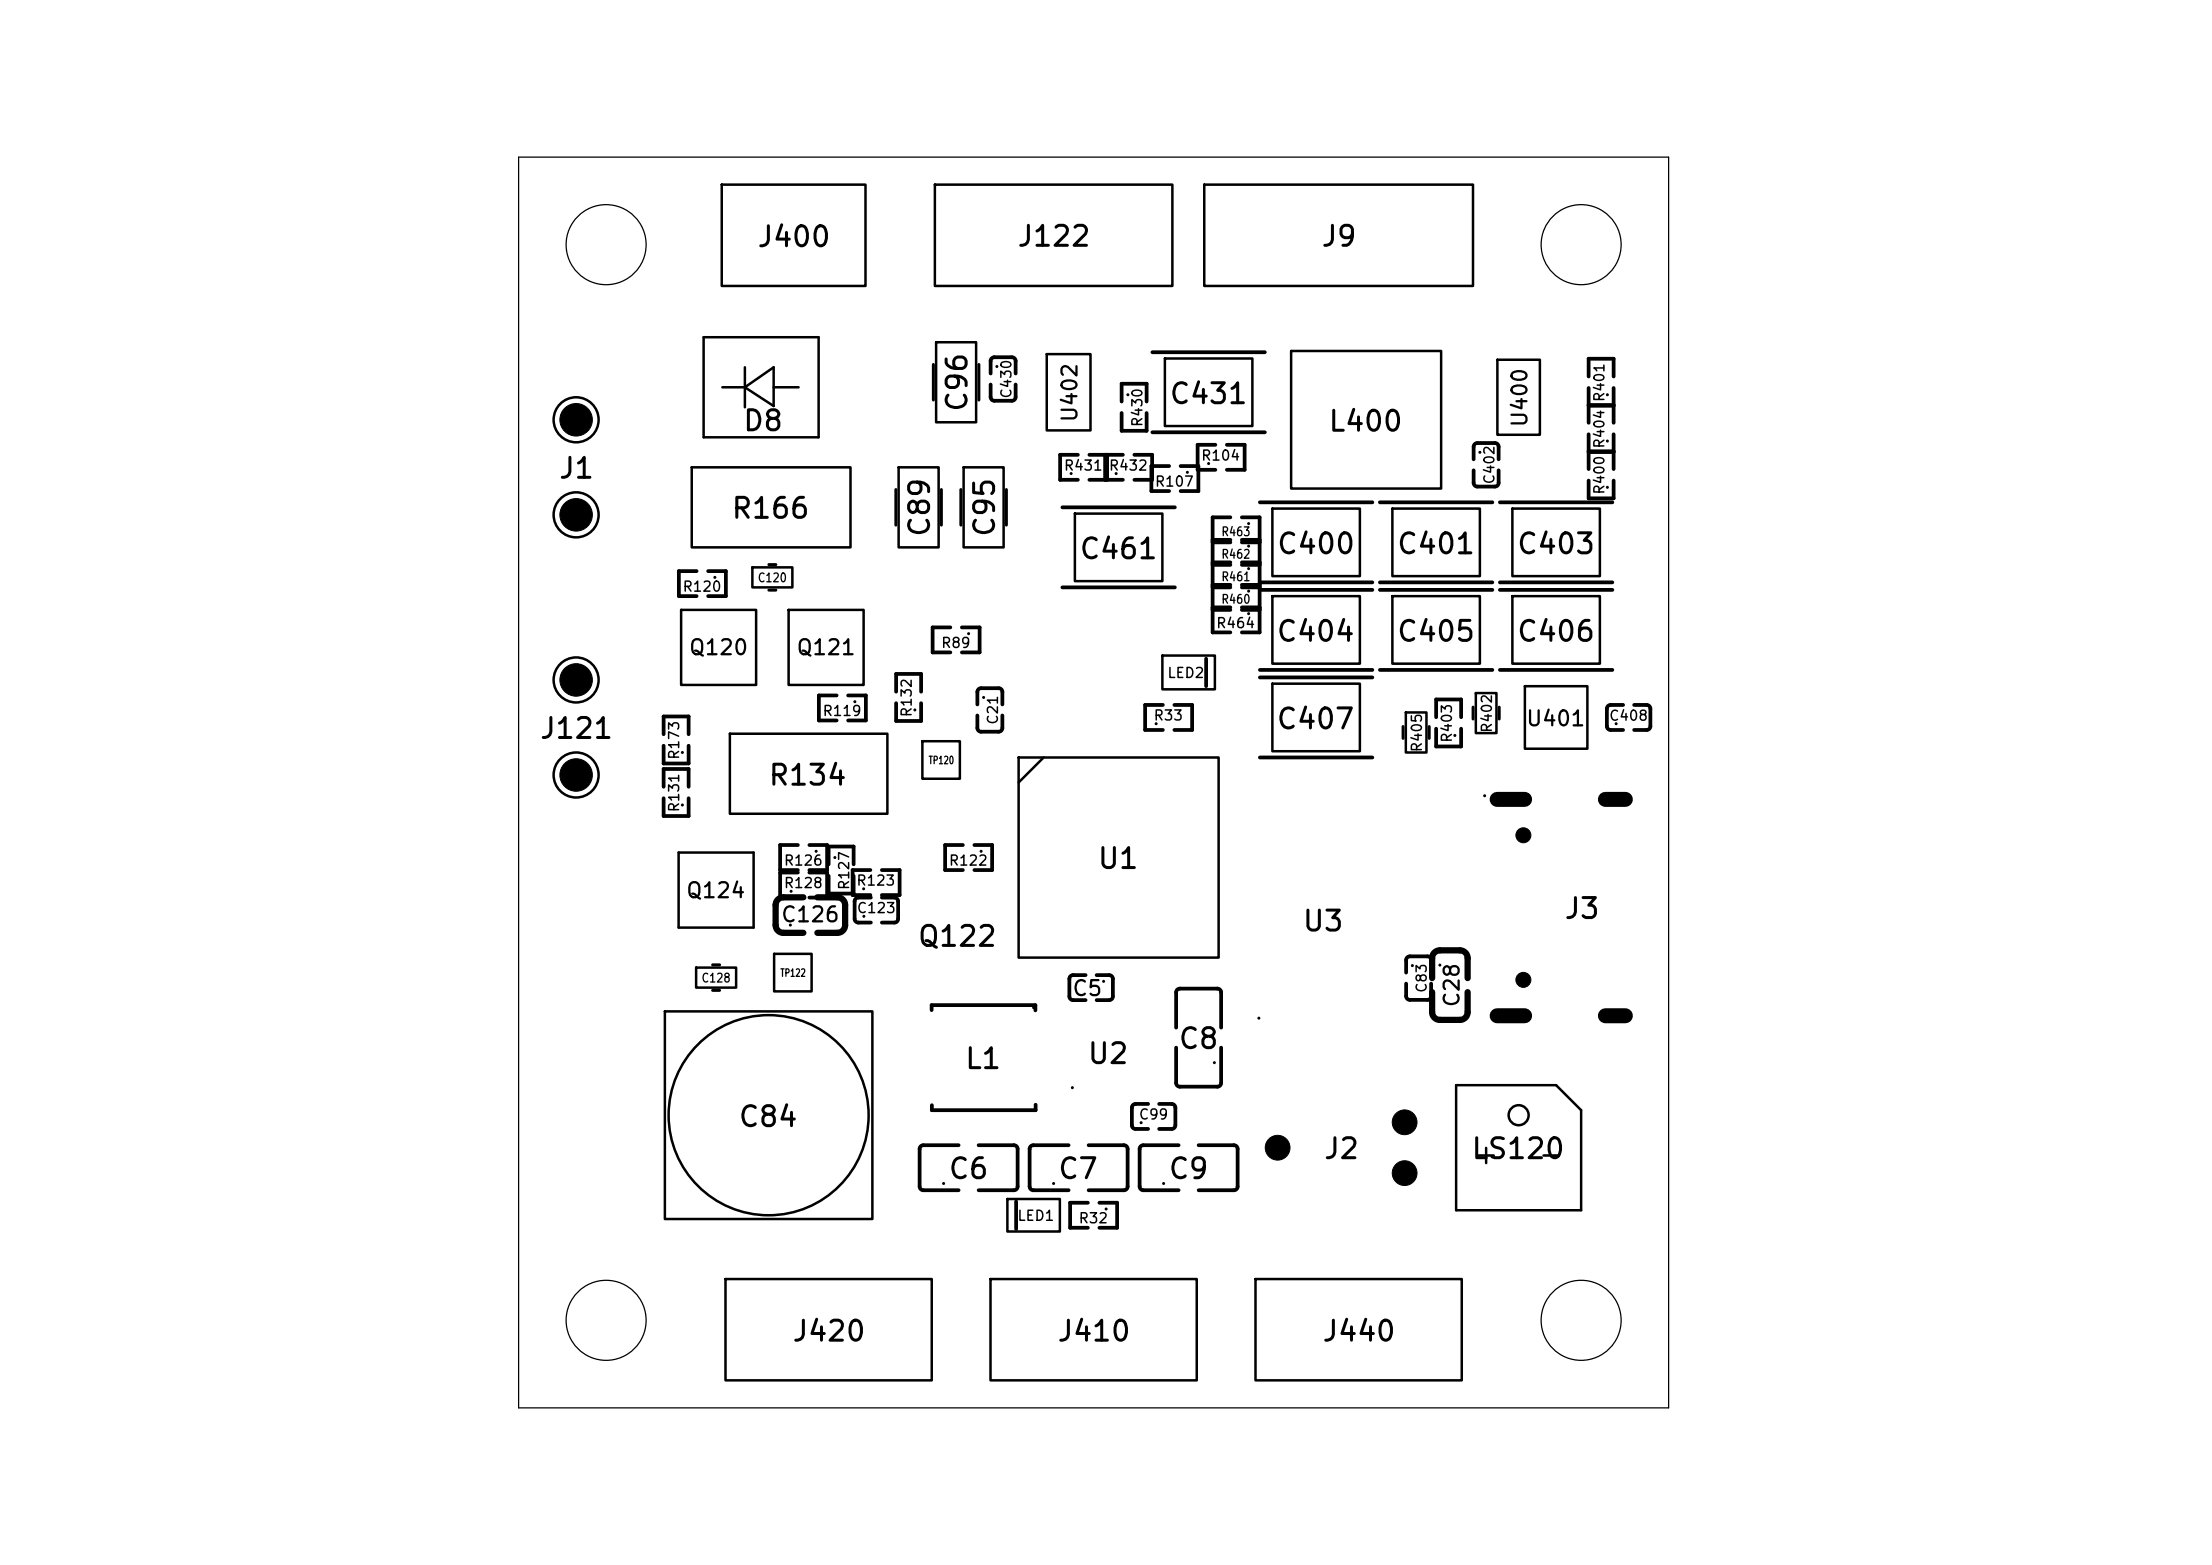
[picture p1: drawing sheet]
<svg xmlns="http://www.w3.org/2000/svg" width="297mm" height="210mm" viewBox="0 0 297 210" stroke-linecap="round" stroke-linejoin="round" font-family="sans-serif">
<defs><g id="words">
<g font-size="2.7">
<text x="101.5" y="33.8">J400</text>
<text x="136.4" y="33.7">J122</text>
<text x="177.2" y="33.7">J9</text>
<text x="99.6" y="58.5">D8</text>
<text x="130.5" y="55.5" transform="rotate(-90 130.5 55.5)">C96</text>
<text x="156.8" y="54.9">C431</text>
<text x="178.2" y="58.5">L400</text>
<text x="74.8" y="64.9">J1</text>
<text x="98" y="70.2">R166</text>
<text x="125.5" y="72.2" transform="rotate(-90 125.5 72.2)">C89</text>
<text x="134.2" y="72.2" transform="rotate(-90 134.2 72.2)">C95</text>
<text x="144.8" y="75.7">C461</text>
<text x="171.3" y="75">C400</text>
<text x="187.4" y="75">C401</text>
<text x="203.5" y="75">C403</text>
<text x="171.2" y="86.7">C404</text>
<text x="187.4" y="86.7">C405</text>
<text x="203.5" y="86.7">C406</text>
<text x="72.3" y="99.8">J121</text>
<text x="171.2" y="98.5">C407</text>
<text x="103" y="106">R134</text>
<text x="147.2" y="117.2">U1</text>
<text x="174.7" y="125.6">U3</text>
<text x="209.9" y="123.9">J3</text>
<text x="123" y="127.7">Q122</text>
<text x="145.8" y="143.4">U2</text>
<text x="158" y="141.4">C8</text>
<text x="129.4" y="144.1">L1</text>
<text x="99" y="151.9">C84</text>
<text x="127.2" y="158.9">C6</text>
<text x="141.9" y="158.9">C7</text>
<text x="156.7" y="158.9">C9</text>
<text x="177.6" y="156.2">J2</text>
<text x="197.4" y="156.2">LS120</text>
<text x="197.6" y="156.9">+</text>
<text x="206.3" y="156.9">-</text>
<text x="106.2" y="180.7">J420</text>
<text x="141.8" y="180.7">J410</text>
<text x="177.4" y="180.7">J440</text>
</g>
<g font-size="2">
<text x="145.1" y="56.8" transform="rotate(-90 145.1 56.8)">U402</text>
<text x="205.6" y="57.5" transform="rotate(-90 205.6 57.5)">U400</text>
<text x="92.4" y="88.4">Q120</text>
<text x="106.8" y="88.4">Q121</text>
<text x="204.8" y="97.9">U401</text>
<text x="92" y="121">Q124</text>
<text x="104.7" y="124.2">C126</text>
<text x="143.8" y="134.1">C5</text>
<text x="196.5" y="135.3" transform="rotate(-90 196.5 135.3)">C28</text>
</g>
<g font-size="1.3">
<text x="136.1" y="53.6" transform="rotate(-90 136.1 53.6)">C430</text>
<text x="153.7" y="57.4" transform="rotate(-90 153.7 57.4)">R430</text>
<text x="215.8" y="54.1" transform="rotate(-90 215.8 54.1)">R401</text>
<text x="142.7" y="63.5">R431</text>
<text x="148.8" y="63.5">R432</text>
<text x="155" y="65.6">R107</text>
<text x="161.2" y="62.1">R104</text>
<text x="201" y="65.1" transform="rotate(-90 201 65.1)">C402</text>
<text x="215.8" y="60.3" transform="rotate(-90 215.8 60.3)">R404</text>
<text x="215.8" y="66.5" transform="rotate(-90 215.8 66.5)">R400</text>
<text x="91.6" y="79.7">R120</text>
<text x="126.3" y="87.3">R89</text>
<text x="163.2" y="84.6">R464</text>
<text x="156.6" y="91.3">LED2</text>
<text x="110.3" y="96.4">R119</text>
<text x="122.7" y="96.3" transform="rotate(-90 122.7 96.3)">R132</text>
<text x="134.3" y="97.4" transform="rotate(-90 134.3 97.4)">C21</text>
<text x="154.8" y="97">R33</text>
<text x="191.3" y="101" transform="rotate(-90 191.3 101)">R405</text>
<text x="195.3" y="99.8" transform="rotate(-90 195.3 99.8)">R403</text>
<text x="200.6" y="98.4" transform="rotate(-90 200.6 98.4)">R402</text>
<text x="216" y="97">C408</text>
<text x="91.5" y="102.1" transform="rotate(-90 91.5 102.1)">R173</text>
<text x="91.5" y="109.1" transform="rotate(-90 91.5 109.1)">R131</text>
<text x="105.1" y="119.5">R128</text>
<text x="105.1" y="116.5">R126</text>
<text x="114.3" y="119.5" transform="rotate(-90 114.3 119.5)">R127</text>
<text x="114.9" y="119.2">R123</text>
<text x="127.3" y="116.5">R122</text>
<text x="114.9" y="122.9">C123</text>
<text x="191.9" y="133.3" transform="rotate(-90 191.9 133.3)">C83</text>
<text x="152.8" y="150.6">C99</text>
<text x="136.5" y="164.2">LED1</text>
<text x="144.7" y="164.5">R32</text>
</g>
<g font-size="1.2">
<text x="163.9" y="72.2">R463</text>
<text x="163.9" y="75.3">R462</text>
<text x="101.7" y="78.4">C120</text>
<text x="163.9" y="81.3">R460</text>
<text x="163.9" y="78.3">R461</text>
<text x="94.1" y="132.1">C128</text>
</g>
<g font-size="1">
<text x="124.6" y="102.8">TP120</text>
<text x="104.7" y="131.3">TP122</text>
</g>
</g></defs>
<g fill="none" stroke="#000" stroke-width=".34">
<path d="M96.9 24.8h19.3v13.6h-19.3zM125.5 24.8h31.9v13.6h-31.9zM161.7 24.8h36.1v13.6h-36.1zM94.5 45.3h15.4v13.4h-15.4zM97 52h3M100 49.3v5.4M100 52l3.9-2.7v5.2zM103.9 52h3.3M125.7 45.9h5.4v10.8h-5.4zM140.5 47.5h5.9v10.3h-5.9zM156.4 48.1h11.8v9.1h-11.8zM173.4 47.1h20.1v18.5h-20.1z"/>
<path d="M201.1 48.3h5.7v10h-5.7zM92.9 62.7h21.3v10.8h-21.3zM101 76.1h5.4v2.7h-5.4zM120.7 62.7h5.3v10.8h-5.3zM129.4 62.7h5.4v10.8h-5.4zM144.3 68.9h11.8v9.1h-11.8zM170.8 80h11.8v9.1h-11.8zM170.8 68.2h11.8v9.1h-11.8zM187 80h11.7v9.1h-11.7zM187 68.2h11.7v9.1h-11.7zM203.1 80h11.7v9.1h-11.7zM203.1 68.2h11.7v9.1h-11.7z"/>
<path d="M91.5 81.8h10v10.1h-10zM98 98.5h21.1v10.7h-21.1zM105.9 81.8h10.1v10.1h-10.1zM123.8 99.5h5.1v5h-5.1zM156.1 88h7v4.5h-7zM170.8 91.7h11.8v9.1h-11.8zM188.8 95.6h2.7v5.4h-2.7zM198.2 93h2.7v5.4h-2.7zM204.7 92.1h8.4v8.4h-8.4zM91.1 114.4h10.1v10.1h-10.1zM136.8 101.6h26.8v26.9h-26.8zM140.1 101.6l-3.3 3.4"/>
<path d="M89.3 135.7h27.8v27.9h-27.8zM93.5 129.8h5.3v2.7h-5.3zM103.9 128h5.1v5h-5.1zM195.5 145.6h13.4l3.4 3.4v13.4h-16.8zM97.4 171.6h27.7v13.6h-27.7zM133 171.6h27.7v13.6h-27.7zM135.3 160.9h7v4.4h-7zM168.6 171.6h27.7v13.6h-27.7z"/>
<circle cx="77.4" cy="56.3" r="3"/>
<circle cx="77.4" cy="69.1" r="3"/>
<circle cx="77.4" cy="91.2" r="3"/>
<circle cx="77.4" cy="104" r="3"/>
<circle cx="103.2" cy="149.6" r="13.4"/>
<circle cx="203.9" cy="149.6" r="1.34"/>
</g>
<g fill="none" stroke="#000" stroke-width=".5">
<path d="M133 50.1v-1.7a.5 .5 0 0 1 .5-.5h2.4a.5 .5 0 0 1 .5 .5v1.7M133 51.6v1.7a.5 .5 0 0 0 .5 .5h2.4a.5 .5 0 0 0 .5-.5v-1.7M150.6 53.9v-2.4h3.4v2.4M150.6 55.4v2.4h3.4v-2.4M154.7 47.3h15.1M154.7 58h15.1M163.2 59.7h-2.4v3.3h2.4M164.7 59.7h2.4v3.3h-2.4M213.3 50.5v-2.4h3.4v2.4M213.3 52.1v4.6M213.3 58.3v4.6M213.3 54.5h3.4"/>
<path d="M213.3 54.4h3.4M216.7 52.1v4.6M216.7 58.3v4.6M93.5 76.6h-2.3v3.4h2.3M95.1 76.6h2.4v3.4h-2.4M142.6 78.8h15.1M142.6 68.1h15.1M144.7 61h-2.4v3.4h2.4M146.3 61h4.5M146.3 64.4h4.5M148.4 61v3.4M148.7 61v3.4"/>
<path d="M152.3 61h2.4v3.4h-2.4M157 62.5h-2.4v3.4h2.4M158.5 62.5h2.4v3.4h-2.4M162.8 72.8h2.4M162.8 78.8h2.4M162.8 75.5h2.4M162.8 75.8h2.4M162.8 72.4h2.4M162.8 78.5h2.4M165.2 69.4h-2.4v15.5h2.4M166.7 69.4h2.4v15.5h-2.4M166.7 72.8h2.4"/>
<path d="M166.7 78.8h2.4M166.7 75.5h2.4M166.7 75.8h2.4M166.7 72.4h2.4M166.7 78.5h2.4M169.2 79.2h15.1M169.2 67.4h15.1M169.2 78.1h15.1M185.3 79.2h15.1M185.3 67.4h15.1M185.3 78.1h15.1M197.9 61.6v-1.6a.5 .5 0 0 1 .5-.5h2.3a.5 .5 0 0 1 .5 .5v1.6"/>
<path d="M197.9 63.1v1.7a.5 .5 0 0 0 .5 .5h2.3a.5 .5 0 0 0 .5-.5v-1.7M201.4 79.2h15.1M201.4 67.4h15.1M201.4 78.1h15.1M213.3 64.5v2.4h3.4v-2.4M213.3 60.6h3.4M213.3 60.7h3.4M89.1 98.5v-2.4h3.4v2.4M112.3 93.3h-2.4v3.4h2.4M113.9 93.3h2.4v3.4h-2.4M120.3 92.8v-2.4h3.4v2.4M120.3 94.4v2.3h3.4v-2.3"/>
<path d="M127.6 84.2h-2.4v3.3h2.4M129.1 84.2h2.4v3.3h-2.4M131.2 94.5v-1.6a.5 .5 0 0 1 .5-.6h2.4a.5 .5 0 0 1 .5 .6v1.6M131.2 96v1.7a.5 .5 0 0 0 .5 .5h2.4a.5 .5 0 0 0 .5-.5v-1.7M156.1 94.6h-2.3v3.4h2.3M157.7 94.6h2.4v3.4h-2.4M161.9 88.4v3.7M162.8 81.5h2.4M162.8 81.8h2.4M166.7 81.5h2.4M166.7 81.8h2.4M169.2 89.9h15.1"/>
<path d="M169.2 90.9h15.1M185.3 89.9h15.1M192.8 96.2v-2.3h3.4v2.3M192.8 97.8v2.4h3.4v-2.4M201.4 89.9h15.1M217.9 94.6h-1.6a.5 .5 0 0 0-.5 .5v2.4a.5 .5 0 0 0 .5 .5h1.6M219.4 94.6h1.7a.5 .5 0 0 1 .5 .5v2.4a.5 .5 0 0 1-.5 .5h-1.7M89.1 100.1v2.4h3.4v-2.4M89.1 105.6v-2.4h3.4v2.4M89.1 107.1v2.4h3.4v-2.4M107.1 117.1h-2.4v3.3h2.4M107.1 113.4h-2.4v3.4h2.4"/>
<path d="M108.7 117.1h2.4v3.3h-2.4M108.7 113.4h2.4v3.4h-2.4M111.3 116v-2.4h3.3v2.4M111.3 117.5v2.4h3.3v-2.4M116.9 116.8h-2.4v3.3h2.4M118.4 116.8h2.4v3.3h-2.4M129.3 113.4h-2.4v3.4h2.4M130.8 113.4h2.4v3.4h-2.4M169.2 101.6h15.1M116.9 120.4h-1.6a.5 .5 0 0 0-.6 .5v2.4a.5 .5 0 0 0 .6 .5h1.6M118.4 120.4h1.7a.5 .5 0 0 1 .5 .5v2.4a.5 .5 0 0 1-.5 .5h-1.7M125.1 135.6v-.7h13.9v.7"/>
<path d="M144.1 130.9h1.7M144.1 134.2h1.7M144.1 130.9a.5 .5 0 0 0-.5 .5v2.3a.5 .5 0 0 0 .5 .5M147.2 130.9h1.7a.5 .5 0 0 1 .5 .5M149.4 133.7a.5 .5 0 0 1-.5 .5h-1.7M149.4 131.4v2.3M157.9 137.9v-4.7a.5 .5 0 0 1 .5-.5h5.1a.5 .5 0 0 1 .5 .5v4.7M188.8 130.5v-1.7a.5 .5 0 0 1 .5-.5h2.4a.5 .5 0 0 1 .5 .5v1.7M188.8 132v1.7a.5 .5 0 0 0 .5 .5h2.4a.5 .5 0 0 0 .5-.5v-1.7M128.7 153.7h-4.7a.5 .5 0 0 0-.5 .5v5a.5 .5 0 0 0 .5 .5h4.7M131.4 153.7h4.7a.5 .5 0 0 1 .5 .5v5a.5 .5 0 0 1-.5 .5h-4.7M139.1 148.2v.8h-14v-.7"/>
<path d="M143.5 153.7h-4.8a.5 .5 0 0 0-.5 .5v5a.5 .5 0 0 0 .5 .5h4.8M146.2 153.7h4.7M146.2 159.7h4.7M150.9 153.7a.5 .5 0 0 1 .5 .5M151.4 159.2a.5 .5 0 0 1-.5 .5M151.4 154.2v5M152.5 148.1a.5 .5 0 0 0-.5 .5v2.4a.5 .5 0 0 0 .5 .5M152.5 148.1h1.7M152.5 151.5h1.7M153.5 153.7a.5 .5 0 0 0-.5 .5v5a.5 .5 0 0 0 .5 .5M153.5 153.7h4.8M153.5 159.7h4.8"/>
<path d="M155.6 148.1h1.7a.5 .5 0 0 1 .5 .5v2.4a.5 .5 0 0 1-.5 .5h-1.7M157.9 140.6v4.7a.5 .5 0 0 0 .5 .5h5.1a.5 .5 0 0 0 .5-.5v-4.7M160.9 153.7h4.8a.5 .5 0 0 1 .5 .5v5a.5 .5 0 0 1-.5 .5h-4.8M136.4 161.2v3.7M146.1 161.4h-2.4v3.4h2.4M147.6 161.4h2.4v3.4h-2.4"/>
</g>
<g fill="none" stroke="#000" stroke-width=".2">
<circle cx="133.8" cy="49.2" r=".1"/>
<circle cx="151.4" cy="53" r=".1"/>
<circle cx="215.8" cy="59.2" r=".1"/>
<circle cx="215.8" cy="53" r=".1"/>
<circle cx="96" cy="77.5" r=".1"/>
<circle cx="143.8" cy="63.5" r=".1"/>
<circle cx="149.9" cy="63.5" r=".1"/>
<circle cx="159.4" cy="63.4" r=".1"/>
<circle cx="162.3" cy="62.2" r=".1"/>
<circle cx="167.7" cy="73.3" r=".1"/>
<circle cx="167.7" cy="70.3" r=".1"/>
<circle cx="167.7" cy="76.3" r=".1"/>
<circle cx="167.7" cy="79.3" r=".1"/>
<circle cx="198.7" cy="60.7" r=".1"/>
<circle cx="215.8" cy="65.4" r=".1"/>
<circle cx="114.8" cy="94.2" r=".1"/>
<circle cx="122.8" cy="95.3" r=".1"/>
<circle cx="130.1" cy="85" r=".1"/>
<circle cx="132.1" cy="93.6" r=".1"/>
<circle cx="155.2" cy="97.1" r=".1"/>
<circle cx="167.7" cy="82.3" r=".1"/>
<circle cx="195.3" cy="98.7" r=".1"/>
<circle cx="217" cy="97.1" r=".1"/>
<circle cx="91.6" cy="108" r=".1"/>
<circle cx="91.6" cy="101" r=".1"/>
<circle cx="106.2" cy="119.6" r=".1"/>
<circle cx="109.6" cy="114.2" r=".1"/>
<circle cx="112.1" cy="115.1" r=".1"/>
<circle cx="116" cy="119.3" r=".1"/>
<circle cx="131.7" cy="114.2" r=".1"/>
<circle cx="199.3" cy="106.8" r=".1"/>
<circle cx="106.1" cy="124.1" r=".1"/>
<circle cx="116" cy="123" r=".1"/>
<circle cx="138.8" cy="135.2" r=".1"/>
<circle cx="148.2" cy="131.7" r=".1"/>
<circle cx="169" cy="136.6" r=".1"/>
<circle cx="189.6" cy="129.6" r=".1"/>
<circle cx="193.3" cy="129.5" r=".1"/>
<circle cx="126.7" cy="158.8" r=".1"/>
<circle cx="141.5" cy="158.8" r=".1"/>
<circle cx="144" cy="146" r=".1"/>
<circle cx="153.2" cy="150.7" r=".1"/>
<circle cx="156.2" cy="158.8" r=".1"/>
<circle cx="163.1" cy="142.6" r=".1"/>
<circle cx="148.5" cy="162.2" r=".1"/>
</g>
<path d="M107.9 120.4h-2.7a1.04 1.04 0 0 0-1.1 1.1v2.6a1.04 1.04 0 0 0 1.1 1.1h2.7M109.7 120.4h2.7a1.04 1.04 0 0 1 1.1 1.1v2.6a1.04 1.04 0 0 1-1.1 1.1h-2.7M192.3 131.3v-2.7a1.04 1.04 0 0 1 1-1.1h2.7a1.04 1.04 0 0 1 1.1 1.1v2.7M192.3 133.1v2.7a1.04 1.04 0 0 0 1 1.1h2.7a1.04 1.04 0 0 0 1.1-1.1v-2.7" fill="none" stroke="#000" stroke-width=".84"/>
<g fill="none" stroke="#000" stroke-width=".4">
<path d="M125.3 48.9v4.8M131.4 48.9v4.8M103.2 75.8h1M103.2 79.2h1M120.3 65.7v4.8M126.4 65.7v4.8M129 65.7v4.8M135.1 65.7v4.8M188.4 97.5v1.6M191.9 97.5v1.6M197.8 94.9v1.6M201.3 94.9v1.6"/>
<path d="M95.7 129.5h.9M95.7 132.9h.9"/>
</g>
<g fill="none" stroke="#000" stroke-width=".17">
<path d="M69.6 21.1h154.4v167.8h-154.4z"/>
<circle cx="81.4" cy="32.8" r="5.4"/>
<circle cx="212.3" cy="32.8" r="5.4"/>
<circle cx="81.4" cy="177.2" r="5.4"/>
<circle cx="212.3" cy="177.2" r="5.4"/>
</g>
<g fill="#000" stroke="#000" stroke-width=".13">
<circle cx="77.4" cy="56.3" r="2.18"/>
<circle cx="77.4" cy="69.1" r="2.18"/>
<circle cx="77.4" cy="91.2" r="2.18"/>
<circle cx="77.4" cy="104" r="2.18"/>
<circle cx="204.5" cy="112.1" r="1.01"/>
<circle cx="204.5" cy="131.5" r="1.01"/>
<circle cx="171.5" cy="154" r="1.66"/>
<circle cx="188.6" cy="157.4" r="1.66"/>
<circle cx="188.6" cy="150.6" r="1.66"/>
</g>
<path d="M201 107.3h3.7M215.6 107.3h2.6M201 136.3h3.7M215.6 136.3h2.6" fill="none" stroke="#000" stroke-width="2"/>
<use href="#words"/>
</svg>
